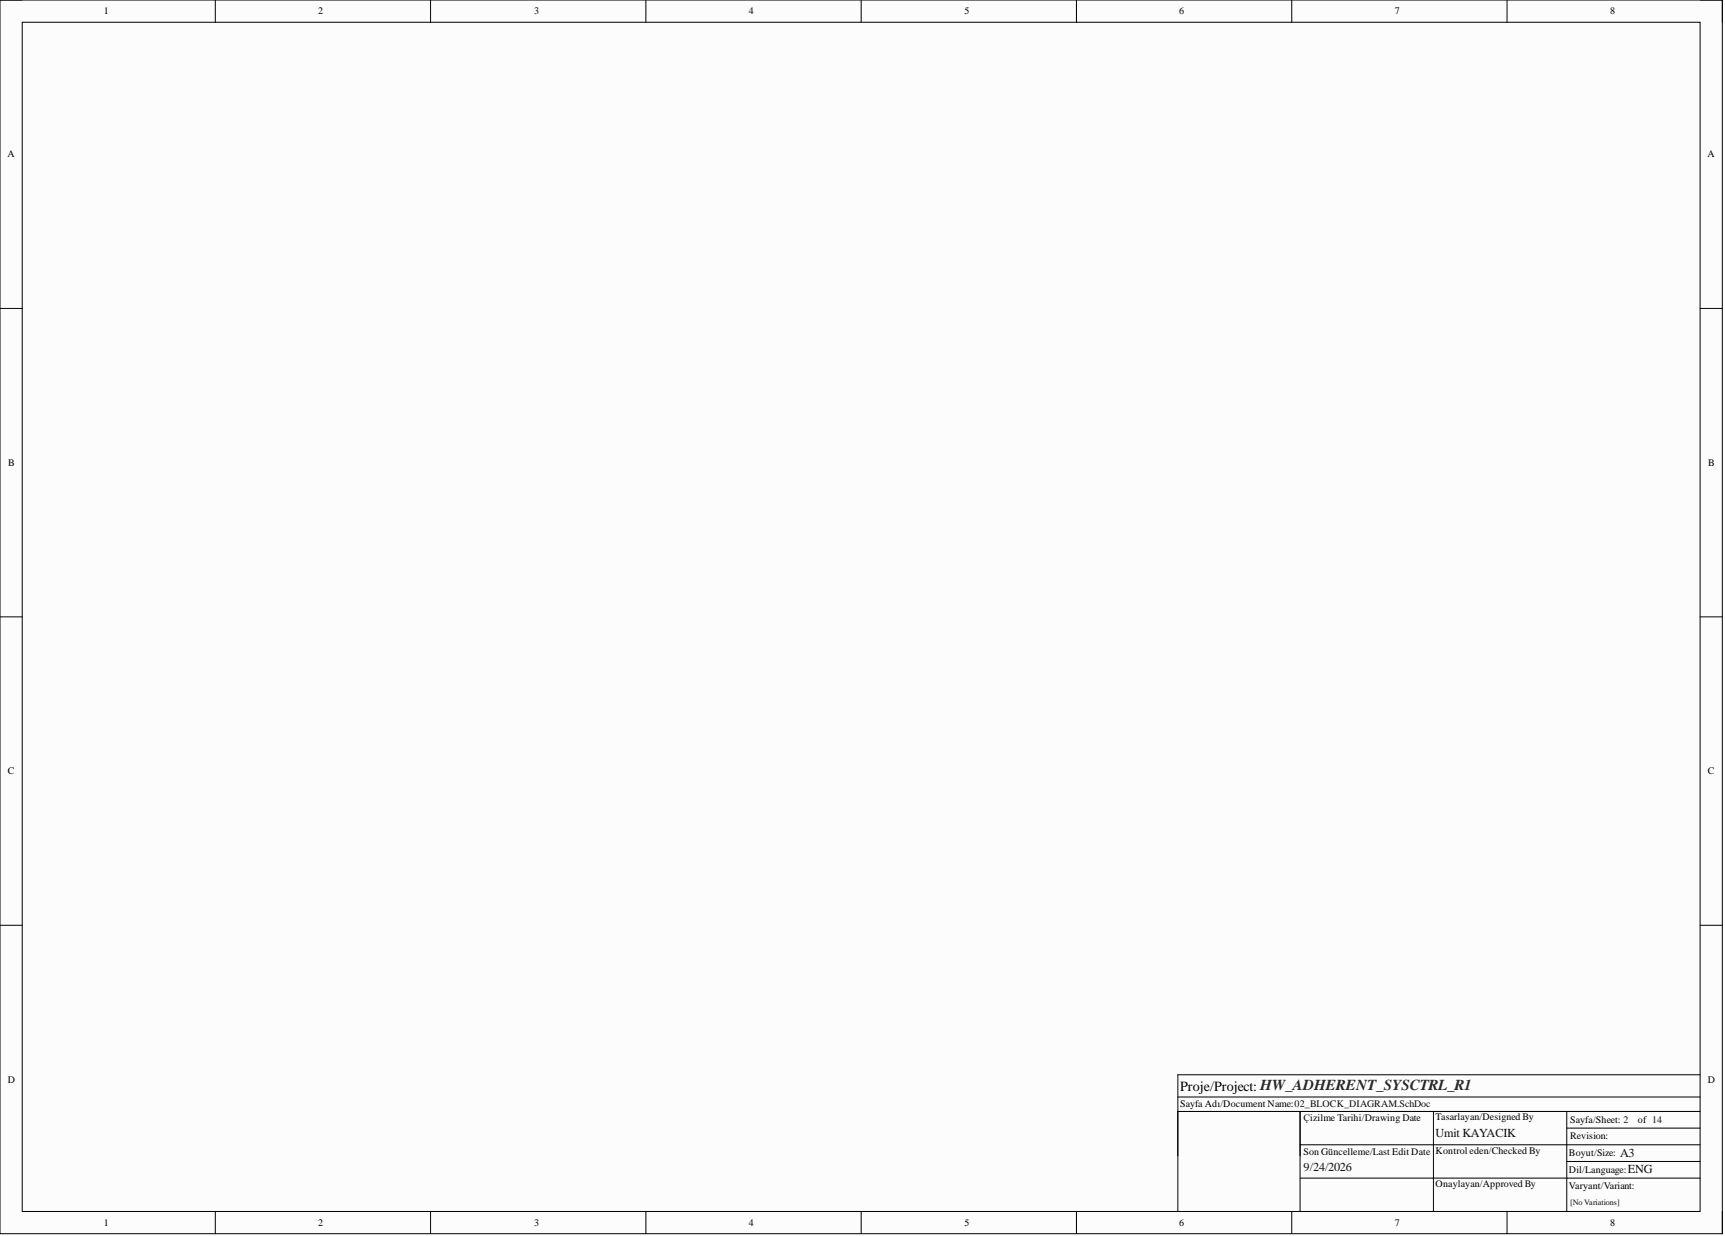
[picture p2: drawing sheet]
<svg xmlns="http://www.w3.org/2000/svg" width="393mm" height="282mm" viewBox="0 0 393 282" stroke-linecap="round" stroke-linejoin="round" font-family="sans-serif">
<defs><g id="words">
<text font-size="3.2" x="269.1" y="248.7">Proje/Project: HW_ADHERENT_SYSCTRL_R1</text>
<g font-size="2.8" fill="#0e0e0e">
<text x="327.4" y="259.2">Umit KAYACIK</text>
<text x="369.4" y="263.8">A3</text>
<text x="297.2" y="267.1">9/24/2026</text>
<text x="371.2" y="267.6">ENG</text>
</g>
<g font-size="2.3">
<text x="23.6" y="3.3">1</text>
<text x="72.6" y="3.3">2</text>
<text x="121.8" y="3.3">3</text>
<text x="170.8" y="3.3">4</text>
<text x="219.9" y="3.3">5</text>
<text x="268.9" y="3.3">6</text>
<text x="318.1" y="3.3">7</text>
<text x="367.1" y="3.3">8</text>
<text x="1.7" y="35.9">A</text>
<text x="389.4" y="35.9">A</text>
<text x="1.9" y="106.3">B</text>
<text x="389.5" y="106.3">B</text>
<text x="1.8" y="176.6">C</text>
<text x="389.4" y="176.6">C</text>
<text x="1.8" y="247">D</text>
<text x="389.4" y="247">D</text>
<text x="269.1" y="252.5">Sayfa Adı/Document Name:02_BLOCK_DIAGRAM.SchDoc</text>
<text x="297.2" y="255.7">Çizilme Tarihi/Drawing Date</text>
<text x="327.4" y="255.5">Tasarlayan/Designed By</text>
<text x="358" y="256">Sayfa/Sheet: 2</text>
<text x="373.5" y="256">of 14</text>
<text x="297.2" y="263.4">Son Güncelleme/Last Edit Date</text>
<text x="327.4" y="263.1">Kontrol eden/Checked By</text>
<text x="357.8" y="263.6">Boyut/Size:</text>
<text x="358" y="259.8">Revision:</text>
<text x="357.8" y="267.4">Dil/Language:</text>
<text x="327.4" y="270.7">Onaylayan/Approved By</text>
<text x="357.8" y="271.2">Varyant/Variant:</text>
<text x="23.6" y="279.6">1</text>
<text x="72.6" y="279.6">2</text>
<text x="121.8" y="279.6">3</text>
<text x="170.8" y="279.6">4</text>
<text x="219.9" y="279.6">5</text>
<text x="268.9" y="279.6">6</text>
<text x="318.1" y="279.6">7</text>
<text x="367.1" y="279.6">8</text>
</g>
<text font-size="1.9" fill="#0e0e0e" x="358" y="274.8">[No Variations]</text>
</g></defs>
<path d="M0 0h392.7v281.3h-392.7z" fill-rule="evenodd" fill="#fcfcfc"/>
<path d="M0 0h392.7v281.3h-392.7z" fill="none" stroke="#000" stroke-width=".23"/>
<path d="M5.1 5.1h382.6v271.2h-382.6z" fill-rule="evenodd" fill="#fcfcfc"/>
<g fill="none" stroke="#000" stroke-width=".23">
<path d="M0 0h5.1M5.1 5.1h382.6v271.2h-382.6zM49.1 0v5.1M98.2 0v5.1M147.3 0v5.1M196.4 0v5.1M245.5 0v5.1M294.6 0v5.1M343.6 0v5.1M387.7 0h5v5.1M0 70.3h5.1M387.7 70.3h5"/>
<path d="M0 140.7h5.1M387.7 140.7h5M0 211h5.1M387.7 211h5M268.6 253.5h119.1M268.6 250.2h119.1M296.5 253.5v22.8M326.9 253.5v22.8M357.3 253.5v22.8M357.3 257.3h30.4M387.7 245.1h-119.1v31.2M49.1 276.3v5"/>
<path d="M98.2 276.3v5M147.3 276.3v5M196.4 276.3v5M245.5 276.3v5M294.6 276.3v5M296.5 268.7h91.2M296.5 261.1h91.2M343.6 276.3v5M357.3 264.9h30.4M392.7 276.3v5"/>
</g>
<use href="#words"/>
</svg>
